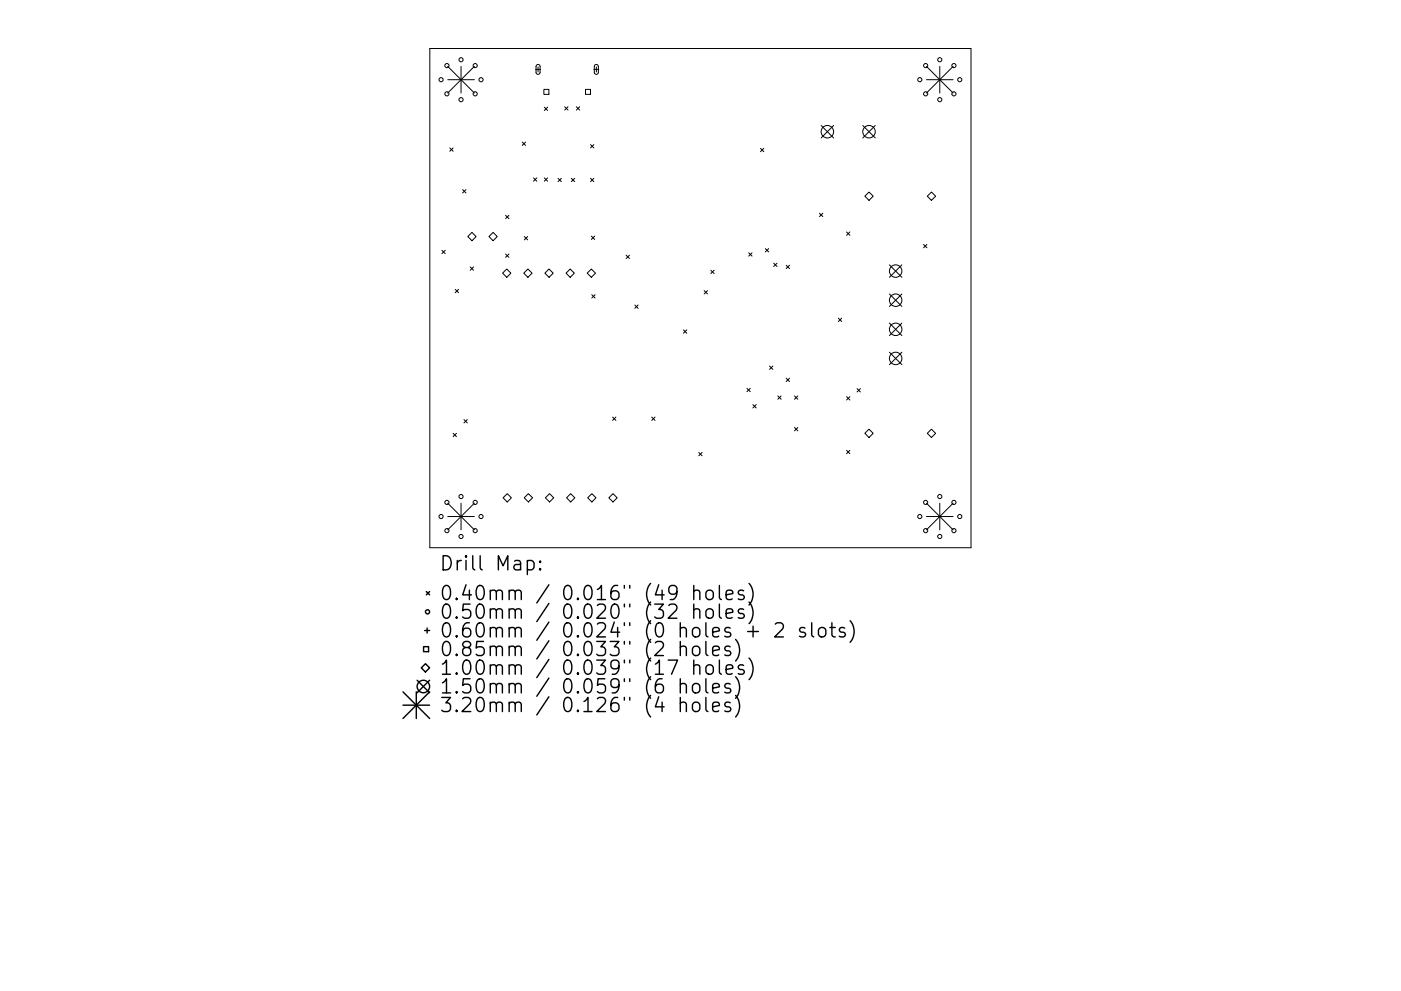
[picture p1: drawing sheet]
<svg xmlns="http://www.w3.org/2000/svg" width="297mm" height="210mm" viewBox="0 0 297 210" stroke-linecap="round" stroke-linejoin="round" font-family="sans-serif">
<defs><g id="words">
<g font-size="4.2">
<text x="93.1" y="121.1">Drill Map:</text>
<text x="93.1" y="127.4">0.40mm / 0.016&quot; (49 holes)</text>
<text x="93.1" y="131.3">0.50mm / 0.020&quot; (32 holes)</text>
<text x="93.1" y="135.3">0.60mm / 0.024&quot; (0 holes + 2 slots)</text>
<text x="93.1" y="139.2">0.85mm / 0.033&quot; (2 holes)</text>
<text x="93.1" y="143.2">1.00mm / 0.039&quot; (17 holes)</text>
<text x="93.1" y="147.2">1.50mm / 0.059&quot; (6 holes)</text>
<text x="93.1" y="151.1">3.20mm / 0.126&quot; (4 holes)</text>
</g>
</g></defs>
<g fill="none" stroke="#000" stroke-width=".21">
<path d="M91.1 10.3h114.8v105.9h-114.8zM94.9 14.1l5.7 5.6M94.9 16.9h5.7M97.7 14.1v5.6M100.6 14.1l-5.7 5.6M113.5 14.7h1.1M113.8 13.8l.4-.1 .3 .3v1.4l-.3 .4-.4-.1-.1-.3zM114.1 14.2v1.1M115.3 19h1.1v1h-1.1zM124.1 19h1.1v1h-1.1zM125.9 14.7h1.1M126.1 13.8l.4-.1 .4 .3v1.4l-.4 .4-.3-.1-.2-.3z"/>
<path d="M126.4 14.2v1.1M196.4 16.9h5.7M196.4 14.1l5.7 5.6M199.3 14.1v5.6M202.1 14.1l-5.7 5.6M95.4 31.4l.7 .7M96.1 31.4l-.7 .7M110.7 30.1l.7 .7M111.4 30.1l-.7 .7M113.1 37.7l.7 .7M113.8 37.7l-.7 .7M115.4 22.7l.7 .7"/>
<path d="M115.4 37.7l.7 .7M116.1 22.7l-.7 .7M116.1 37.7l-.7 .7M118.3 37.8l.7 .7M119 37.8l-.7 .7M119.7 22.6l.7 .8M120.4 22.6l-.7 .8M121.1 37.8l.7 .7M121.8 37.8l-.7 .7M122.2 22.6l.7 .8M122.9 22.6l-.7 .8M125.2 30.7l.7 .7"/>
<path d="M125.2 37.8l.7 .7M125.9 30.7l-.7 .7M125.9 37.8l-.7 .7M161.2 31.5l.7 .7M161.9 31.5l-.7 .7M174.1 26.6l2.6 2.7M176.7 26.6l-2.6 2.7M182.9 26.6l2.7 2.7M185.6 26.6l-2.7 2.7M93.7 53.1l.7 .7M94.4 53.1l-.7 .7M98.1 40.2l.7 .7"/>
<path d="M98.8 40.2l-.7 .7M99.2 50.2l.9-.9 .8 .9-.8 .9zM99.7 56.6l.7 .7M100.4 56.6l-.7 .7M104.5 49.3l.9 .9-.9 .9-.8-.9zM106.6 58l.8-.9 .9 .9-.9 .8zM107.2 45.7l.7 .7M107.2 53.9l.7 .7M107.9 45.7l-.7 .7M107.9 53.9l-.7 .7M111 58l.9-.9 .9 .9-.9 .8zM111.2 50.2l.7 .7"/>
<path d="M111.9 50.2l-.7 .7M115.5 58l.9-.9 .9 .9-.9 .8zM120 58l.9-.9 .9 .9-.9 .8zM124.5 58l.9-.9 .9 .9-.9 .8zM125.4 50.1l.7 .7M126.1 50.1l-.7 .7M132.8 54.1l.7 .7M133.5 54.1l-.7 .7M150.7 57.3l.7 .7M151.4 57.3l-.7 .7M158.7 53.6l.7 .7M159.4 53.6l-.7 .7"/>
<path d="M162.3 52.7l.7 .8M163 52.7l-.7 .8M164 55.8l.7 .7M164.7 55.8l-.7 .7M166.7 56.3l.7 .7M167.4 56.3l-.7 .7M173.7 45.2l.8 .8M174.5 45.2l-.8 .8M179.5 49.2l.7 .7M180.2 49.2l-.7 .7M183.4 41.6l.8-.9 .9 .9-.9 .9zM188.6 56.2l2.6 2.6"/>
<path d="M191.2 56.2l-2.6 2.6M195.8 51.9l.7 .7M196.5 51.9l-.7 .7M196.6 41.6l.9-.9 .9 .9-.9 .9zM96.5 61.4l.7 .7M97.2 61.4l-.7 .7M125.5 62.5l.7 .7M126.2 62.5l-.7 .7M134.6 64.7l.7 .7M135.3 64.7l-.7 .7M144.9 70l.7 .7M145.6 70l-.7 .7"/>
<path d="M149.3 61.7l.7 .7M150 61.7l-.7 .7M163.2 77.7l.7 .7M163.9 77.7l-.7 .7M177.8 67.5l.7 .7M178.5 67.5l-.7 .7M188.6 62.4l2.6 2.6M188.6 68.5l2.6 2.7M188.6 74.7l2.6 2.7M191.2 62.4l-2.6 2.6M191.2 68.5l-2.6 2.7M191.2 74.7l-2.6 2.7"/>
<path d="M96.1 91.9l.7 .7M96.8 91.9l-.7 .7M98.4 89l.7 .7M99.1 89l-.7 .7M129.9 88.5l.7 .7M130.6 88.5l-.7 .7M138.2 88.5l.7 .7M138.9 88.5l-.7 .7M148.1 96l.8 .7M148.9 96l-.8 .7M158.4 82.4l.7 .7M159.1 82.4l-.7 .7"/>
<path d="M159.6 85.8l.7 .8M160.3 85.8l-.7 .8M164.9 84l.7 .7M165.6 84l-.7 .7M166.7 80.2l.7 .8M167.4 80.2l-.7 .8M168.4 84l.7 .7M168.4 90.7l.8 .7M169.1 84l-.7 .7M169.2 90.7l-.8 .7M179.5 95.6l.7 .7M179.5 84.2l.7 .7"/>
<path d="M180.2 95.6l-.7 .7M180.2 84.2l-.7 .7M181.7 82.5l.7 .7M182.4 82.5l-.7 .7M183.4 91.9l.8-.8 .9 .8-.9 .9zM196.6 91.9l.9-.8 .9 .8-.9 .9zM94.9 106.8l5.7 5.6M94.9 109.6h5.7M97.7 106.8v5.6M100.6 106.8l-5.7 5.6M106.7 105.6l.8-.9 .9 .9-.9 .9zM111.1 105.6l.9-.9 .9 .9-.9 .9z"/>
<path d="M115.6 105.6l.9-.9 .9 .9-.9 .9zM120.1 105.6l.9-.9 .9 .9-.9 .9zM124.6 105.6l.9-.9 .9 .9-.9 .9zM129.1 105.6l.9-.9 .8 .9-.8 .9zM196.4 109.6h5.7M196.4 106.8l5.7 5.6M199.3 106.8v5.6M202.1 106.8l-5.7 5.6"/>
<circle cx="93.5" cy="16.9" r=".44"/>
<circle cx="94.8" cy="13.9" r=".44"/>
<circle cx="94.8" cy="19.9" r=".44"/>
<circle cx="97.7" cy="12.7" r=".44"/>
<circle cx="100.7" cy="13.9" r=".44"/>
<circle cx="100.7" cy="19.9" r=".44"/>
<circle cx="102" cy="16.9" r=".44"/>
<circle cx="195" cy="16.9" r=".44"/>
<circle cx="196.3" cy="13.9" r=".44"/>
<circle cx="196.3" cy="19.9" r=".44"/>
<circle cx="199.3" cy="12.7" r=".44"/>
<circle cx="202.2" cy="13.9" r=".44"/>
<circle cx="202.2" cy="19.9" r=".44"/>
<circle cx="203.5" cy="16.9" r=".44"/>
<circle cx="97.7" cy="21.1" r=".44"/>
<circle cx="175.4" cy="27.9" r="1.32"/>
<circle cx="184.2" cy="27.9" r="1.32"/>
<circle cx="199.3" cy="21.1" r=".44"/>
<circle cx="189.9" cy="57.5" r="1.32"/>
<circle cx="189.9" cy="69.9" r="1.32"/>
<circle cx="189.9" cy="63.7" r="1.32"/>
<circle cx="189.9" cy="76" r="1.32"/>
<circle cx="93.5" cy="109.6" r=".44"/>
<circle cx="94.8" cy="112.6" r=".44"/>
<circle cx="94.8" cy="106.6" r=".44"/>
<circle cx="97.7" cy="105.4" r=".44"/>
<circle cx="97.7" cy="113.8" r=".44"/>
<circle cx="100.7" cy="112.6" r=".44"/>
<circle cx="100.7" cy="106.6" r=".44"/>
<circle cx="102" cy="109.6" r=".44"/>
<circle cx="195" cy="109.6" r=".44"/>
<circle cx="196.3" cy="112.6" r=".44"/>
<circle cx="196.3" cy="106.6" r=".44"/>
<circle cx="199.3" cy="105.4" r=".44"/>
<circle cx="199.3" cy="113.8" r=".44"/>
<circle cx="202.2" cy="112.6" r=".44"/>
<circle cx="202.2" cy="106.6" r=".44"/>
<circle cx="203.5" cy="109.6" r=".44"/>
</g>
<g fill="none" stroke="#000" stroke-width=".3">
<path d="M111.8 119.1l.9-.2 .5 .6v.8l-.3 .5-.2 .1-.9-.1M114.5 119.1l.2 .1-.2 .1-.1-.1 .1-.1v.2M89.8 137.2h1.1v1.1h-1.1zM90 133.8h1.1M90.4 125.5l.7 .7M90.6 133.2v1.1M91.1 125.5l-.7 .7M114.5 120.6l.2 .2-.2 .1-.1-.1 .1-.2v.3M144.2 137.4a.75 .75 0 0 1 1.3 .1v1.6M144.2 136.1v3M147.1 125.5a.74 .74 0 0 1 1.3 .1v1.6M147.1 129.5a.74 .74 0 0 1 1.3 .1v1.6"/>
<path d="M147.1 137.2a.81 .81 0 0 1 1.3 .5v.8a.81 .81 0 0 1-.8 .6 .81 .81 0 0 1-.8-.6v-.8zM147.1 124.2v3M147.1 128.2v3M149.7 136.1v2.6l.4 .4M149.8 125.5a.81 .81 0 0 1 .8-.3 .81 .81 0 0 1 .6 .6v.8a.81 .81 0 0 1-.7 .6 .81 .81 0 0 1-.8-.6v-.8zM149.8 129.5a.81 .81 0 0 1 .8-.3 .81 .81 0 0 1 .6 .5v.9a.81 .81 0 0 1-.7 .6 .81 .81 0 0 1-.8-.6v-.9zM151.1 138.1l1.4-.3-.1-.6-.9-.1-.4 .4v1.2l.1 .2 .3 .2 .9-.2M152.5 124.2v2.6l.5 .4M152.5 128.2v2.5l.5 .5M154 126.2l1.4-.3-.2-.5-.8-.2-.4 .4v1.2l.1 .3 .3 .1 .8-.1M154 130.2l1.4-.3-.2-.6-.8-.1-.4 .4v1.1l.1 .3 .3 .2 .8-.2M154.8 137.2l-.7-.1-.4 .4 .1 .4 1 .3 .2 .3-.2 .4-.3 .2-.8-.2"/>
<path d="M156 135.7a3.4 3.4 0 0 1 0 4.5M157.7 125.4l-.7-.2-.5 .4 .2 .5 1 .3 .1 .2-.1 .5-.3 .1-.9-.1M157.7 129.3l-.7-.1-.5 .4 .2 .4 1 .3 .1 .3-.1 .4-.3 .2-.9-.2M158.5 134h2.3M158.8 123.8a3.4 3.4 0 0 1 0 4.6M158.8 127.7a3.4 3.4 0 0 1 0 4.6M158.8 139.6a3.4 3.4 0 0 1 0 4.6M159.7 132.8v2.3M164.4 132.4l.4-.3h.7a.81 .81 0 0 1 .5 1.3l-1.8 1.7h1.9M170.7 133.3l-.7-.2-.5 .5 .2 .4 1 .3 .1 .3-.1 .4-.3 .1-.9-.1M172.1 132.1v2.6l.4 .4M173.7 133.4a.81 .81 0 0 1 .8-.3 .81 .81 0 0 1 .6 .6v.9a.81 .81 0 0 1-.8 .6 .81 .81 0 0 1-.8-.6v-.9z"/>
<path d="M176 133.1h1.1M176.4 132.1v2.6l.1 .3 .6 .1M179.1 133.3l-.7-.2-.4 .5 .1 .4 1 .3 .1 .3-.1 .4-.3 .1-.8-.1M180.2 131.7a3.4 3.4 0 0 1 0 4.6M85.4 146.8l5.7 5.6M85.4 149.6h5.7M88.3 146.8v5.6M88.4 144.3l2.7 2.7M90.2 140.8l.9 .9-.9 .9-.9-.9zM91.1 144.3l-2.7 2.7M91.1 146.8l-5.7 5.6M144.2 145.3a.75 .75 0 0 1 1.3 .1v1.6"/>
<path d="M144.2 149.3a.75 .75 0 0 1 1.3 .1v1.6M144.2 144v3M144.2 148v3M147 149.3a.81 .81 0 0 1 .8-.3 .81 .81 0 0 1 .6 .5v.9a.81 .81 0 0 1-.8 .6 .81 .81 0 0 1-.8-.6v-.9zM147.1 141.3a.74 .74 0 0 1 1.3 .2v1.5M147.1 145.2a.81 .81 0 0 1 1.3 .4v.8a.81 .81 0 0 1-.8 .6 .81 .81 0 0 1-.8-.6v-.8zM147.1 140v3M149.7 144v2.6l.4 .4M149.7 148v2.5l.4 .5M149.8 141.3a.81 .81 0 0 1 .8-.3 .81 .81 0 0 1 .6 .6v.9a.81 .81 0 0 1-.7 .6 .81 .81 0 0 1-.8-.6v-.9zM151.1 146l1.4-.3-.1-.5-.9-.2-.4 .4v1.2l.1 .3 .3 .1 .9-.1M151.1 150l1.4-.3-.1-.6-.9-.1-.4 .4v1.1l.1 .3 .3 .2 .9-.2"/>
<path d="M152.5 140v2.6l.5 .4M154 142l1.4-.2-.2-.6-.8-.2-.4 .5v1.1l.1 .3 .3 .1 .8-.1M154.8 145.2l-.7-.2-.4 .4 .1 .5 1 .3 .2 .2-.2 .5-.3 .1-.8-.1M154.8 149.1l-.7-.1-.4 .4 .1 .4 1 .3 .2 .3-.2 .4-.3 .2-.8-.2M156 143.6a3.4 3.4 0 0 1 0 4.6M156 147.5a3.4 3.4 0 0 1 0 4.6M157.7 141.2l-.7-.2-.5 .5 .2 .4 1 .3 .1 .3-.1 .4-.3 .1-.9-.1"/>
<circle cx="90.6" cy="129.8" r=".44"/>
<circle cx="89.8" cy="145.7" r="1.32"/>
</g>
<use href="#words"/>
</svg>
